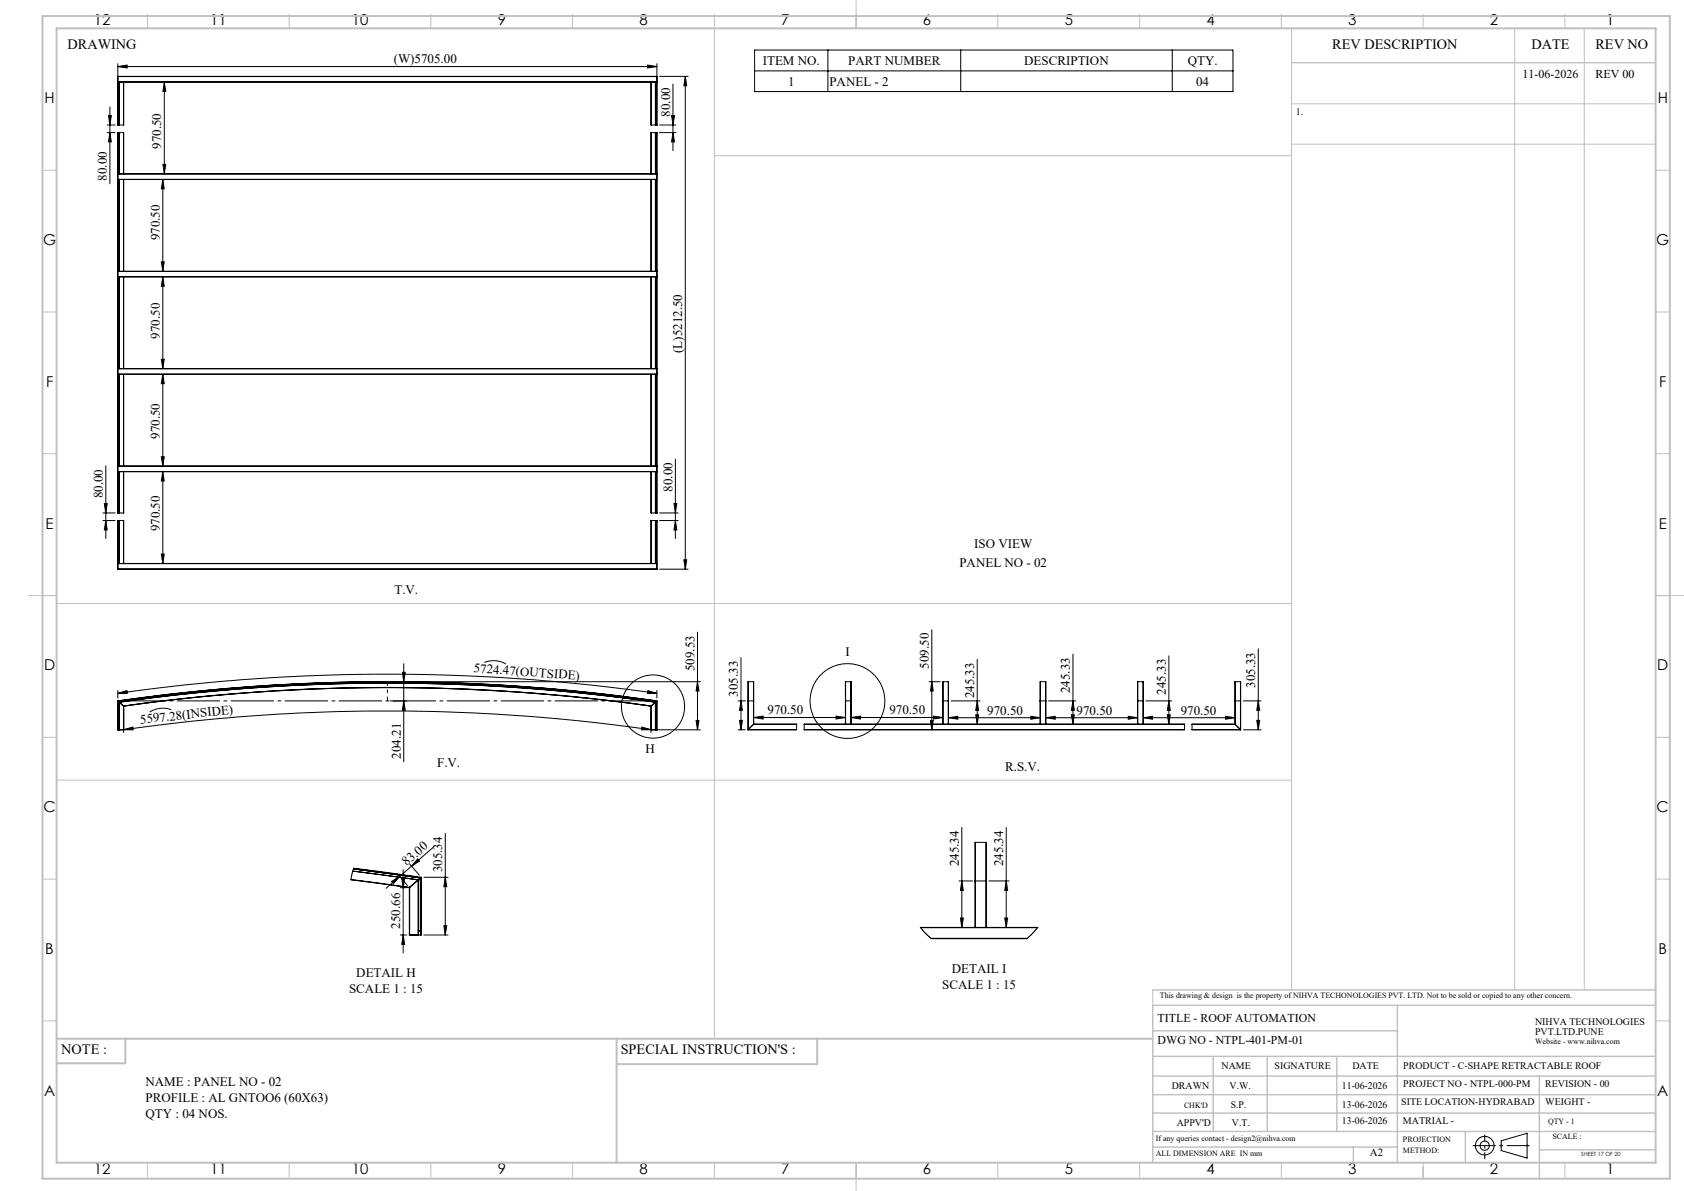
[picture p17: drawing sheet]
<svg xmlns="http://www.w3.org/2000/svg" width="594mm" height="420mm" viewBox="0 0 594 420" stroke-linecap="round" stroke-linejoin="round" font-family="sans-serif">
<defs><g id="words">
<g font-size="5.3">
<text x="33.1" y="8.9">12</text>
<text x="74.1" y="8.9">11</text>
<text x="124.1" y="8.9">10</text>
<text x="175.6" y="8.9">9</text>
<text x="225.6" y="8.9">8</text>
<text x="275.6" y="8.9">7</text>
<text x="325.6" y="8.9">6</text>
<text x="375.6" y="8.9">5</text>
<text x="425.6" y="8.9">4</text>
<text x="475.6" y="8.9">3</text>
<text x="525.6" y="8.9">2</text>
<text x="566.6" y="8.9">1</text>
<text x="15.7" y="36.4">H</text>
<text x="584.7" y="36.4">H</text>
<text x="15.2" y="86.4">G</text>
<text x="584.2" y="86.4">G</text>
<text x="16.2" y="136.4">F</text>
<text x="585.2" y="136.4">F</text>
<text x="16.1" y="186.4">E</text>
<text x="585.1" y="186.4">E</text>
<text x="15.5" y="236.4">D</text>
<text x="584.5" y="236.4">D</text>
<text x="15.4" y="286.4">C</text>
<text x="584.4" y="286.4">C</text>
<text x="16" y="336.4">B</text>
<text x="585" y="336.4">B</text>
<text x="15.5" y="386.4">A</text>
<text x="584.5" y="386.4">A</text>
<text x="33.1" y="413.9">12</text>
<text x="74.1" y="413.9">11</text>
<text x="124.1" y="413.9">10</text>
<text x="175.6" y="413.9">9</text>
<text x="225.6" y="413.9">8</text>
<text x="275.6" y="413.9">7</text>
<text x="325.6" y="413.9">6</text>
<text x="375.6" y="413.9">5</text>
<text x="425.6" y="413.9">4</text>
<text x="475.6" y="413.9">3</text>
<text x="525.6" y="413.9">2</text>
<text x="566.6" y="413.9">1</text>
</g>
<g font-size="5">
<text x="23.8" y="17.2">DRAWING</text>
<text x="470" y="17.4">REV DESCRIPTION</text>
<text x="540.2" y="17.4">DATE</text>
<text x="562.8" y="17.4">REV NO</text>
<text x="21.6" y="371.8">NOTE :</text>
<text x="218.9" y="371.8">SPECIAL INSTRUCTION'S :</text>
</g>
<g font-size="4.6">
<text x="138.9" y="22.4">(W)5705.00</text>
<text x="269.1" y="23">ITEM NO.</text>
<text x="299.2" y="23">PART NUMBER</text>
<text x="361.3" y="23">DESCRIPTION</text>
<text x="418.9" y="23">QTY.</text>
<text x="278" y="30.3">1</text>
<text x="292.6" y="30.3">PANEL - 2</text>
<text x="421.9" y="30.3">04</text>
<text x="236.3" y="41.1" transform="rotate(-90 236.3 41.1)">80.00</text>
<text x="56.9" y="52.5" transform="rotate(-90 56.9 52.5)">970.50</text>
<text x="37.7" y="63.7" transform="rotate(-90 37.7 63.7)">80.00</text>
<text x="56.3" y="84.7" transform="rotate(-90 56.3 84.7)">970.50</text>
<text x="56.3" y="119.4" transform="rotate(-90 56.3 119.4)">970.50</text>
<text x="240.7" y="124.5" transform="rotate(-90 240.7 124.5)">(L)5212.50</text>
<text x="56.3" y="154.8" transform="rotate(-90 56.3 154.8)">970.50</text>
<text x="237.2" y="173.4" transform="rotate(-90 237.2 173.4)">80.00</text>
<text x="36.2" y="175.7" transform="rotate(-90 36.2 175.7)">80.00</text>
<text x="56.3" y="187.4" transform="rotate(-90 56.3 187.4)">970.50</text>
<text x="343.6" y="193.1">ISO VIEW</text>
<text x="338.4" y="200">PANEL NO - 02</text>
<text x="139.1" y="209.4">T.V.</text>
<text x="298.2" y="231.3">I</text>
<text x="167" y="237.1" transform="rotate(4 167 237.1)">5724.47(OUTSIDE)</text>
<text x="245" y="236.7" transform="rotate(-90 245 236.7)">509.53</text>
<text x="327.6" y="235.8" transform="rotate(-90 327.6 235.8)">509.50</text>
<text x="260.3" y="245.7" transform="rotate(-90 260.3 245.7)">305.33</text>
<text x="377.4" y="244.4" transform="rotate(-90 377.4 244.4)">245.33</text>
<text x="411.2" y="245" transform="rotate(-90 411.2 245)">245.33</text>
<text x="442.8" y="242.5" transform="rotate(-90 442.8 242.5)">305.33</text>
<text x="270.7" y="251.9">970.50</text>
<text x="313.8" y="251.9">970.50</text>
<text x="343.6" y="246.3" transform="rotate(-90 343.6 246.3)">245.33</text>
<text x="49.6" y="255.2" transform="rotate(-6 49.6 255.2)">5597.28(INSIDE)</text>
<text x="348.2" y="252">970.50</text>
<text x="379.7" y="252">970.50</text>
<text x="416.5" y="252">970.50</text>
<text x="141.4" y="267.5" transform="rotate(-90 141.4 267.5)">204.21</text>
<text x="227.7" y="265.6">H</text>
<text x="154.2" y="270.4">F.V.</text>
<text x="354.5" y="271.7">R.S.V.</text>
<text x="143.4" y="305.5" transform="rotate(-41 143.4 305.5)">83.00</text>
<text x="338.2" y="305.5" transform="rotate(-90 338.2 305.5)">245.34</text>
<text x="353.8" y="305.5" transform="rotate(-90 353.8 305.5)">245.34</text>
<text x="156" y="307.7" transform="rotate(-90 156 307.7)">305.34</text>
<text x="141.1" y="327.5" transform="rotate(-90 141.1 327.5)">250.66</text>
<text x="125.7" y="344.6">DETAIL H</text>
<text x="335.8" y="343.3">DETAIL I</text>
<text x="123.1" y="350.2">SCALE 1 : 15</text>
<text x="332.3" y="348.8">SCALE 1 : 15</text>
<text x="51.3" y="383.1">NAME : PANEL NO - 02</text>
<text x="51.3" y="388.7">PROFILE : AL GNTOO6 (60X63)</text>
<text x="51.3" y="394.3">QTY : 04 NOS.</text>
</g>
<g font-size="4.2">
<text x="537.1" y="27.6">11-06-2026</text>
<text x="562.8" y="27.6">REV 00</text>
<text x="408.3" y="360.3">TITLE - ROOF AUTOMATION</text>
<text x="408.3" y="368.2">DWG NO - NTPL-401-PM-01</text>
</g>
<text font-size="3.9" x="483.2" y="407.7">A2</text>
<g font-size="3.5">
<text x="457" y="40.6">1.</text>
<text x="541.5" y="361.3">NIHVA TECHNOLOGIES</text>
<text x="541.5" y="364.9">PVT.LTD.PUNE</text>
<text x="430.9" y="377">NAME</text>
<text x="449.6" y="377">SIGNATURE</text>
<text x="477" y="377">DATE</text>
<text x="495" y="377">PRODUCT - C-SHAPE RETRACTABLE ROOF</text>
<text x="495" y="383.3">PROJECT NO - NTPL-000-PM</text>
<text x="545.1" y="383.3">REVISION - 00</text>
<text x="413.3" y="384.1">DRAWN</text>
<text x="433.7" y="384.1">V.W.</text>
<text x="473.4" y="384.1">11-06-2026</text>
<text x="494.3" y="389.8">SITE LOCATION-HYDRABAD</text>
<text x="545.1" y="389.8">WEIGHT -</text>
<text x="434.1" y="390.6">S.P.</text>
<text x="473.4" y="390.6">13-06-2026</text>
<text x="415.1" y="396.9">APPV'D</text>
<text x="434.6" y="396.9">V.T.</text>
<text x="473.4" y="396.5">13-06-2026</text>
<text x="494.8" y="396.5">MATRIAL -</text>
</g>
<g font-size="2.8">
<text x="409.2" y="351.9">This drawing &amp; design is the property of NIHVA TECHONOLOGIES PVT. LTD. Not to be sold or copied to any other concern.</text>
<text x="541.5" y="368.3">Website - www.nihva.com</text>
<text x="417.6" y="390.6">CHK'D</text>
<text x="546.1" y="396.5">QTY - 1</text>
<text x="547.6" y="401.7">SCALE :</text>
<text x="407.7" y="402.2">If any queries contact - design2@nihva.com</text>
<text x="407.7" y="407.7">ALL DIMENSION ARE IN mm</text>
<text x="494.8" y="402.7">PROJECTION</text>
<text x="494.8" y="406.5">METHOD:</text>
</g>
<text font-size="2" x="557.8" y="407.8">SHEET 17 OF 20</text>
</g></defs>
<g fill="none" stroke="#000" stroke-width=".35">
<path d="M266.2 17.7h168.7v14.6h-168.7zM292 17.7v14.6M338.9 17.7v14.6M413.5 17.7v14.6M38.8 37.7v27.1M41.6 22.5v21.6M41.6 23.5l3.2-.6v1.1zM41.6 23.5h190.1M41.6 28.9h190.1M41.6 27h190.1M41.6 28.9h.1M41.6 26.9v.1"/>
<path d="M41.6 26.9h190M41.6 28.9h190M41.6 26.9h.1M41.6 28.9v15.2M41.7 28.9v15.2M42.1 28.9v15.2M43.6 28.9v15.2M58 28.9l.5 3.4h-1zM58 28.9v32.4M228.4 22.9l3.3 .6-3.3 .5zM229.6 28.9l.1 15.2M229.7 28.9v15.2"/>
<path d="M231.2 28.9v15.2M231.6 28.9v15.2M231.6 26.9h.1M231.6 28.9h.1M231.6 26.9l.1 .1M231.7 28.9h-.1M231.7 22.5l-.1 21.6M232.7 26.9h10M237.4 29.7v23.4M241.7 26.9v173.8M241.7 26.9l.5 3.4h-1zM266.2 25h168.7"/>
<path d="M37.8 46.8h2.8M37.8 44.1h2.8M38.3 40.8h1l-.5 3.3zM38.8 46.8l.5 3.2h-1zM41.6 46.8v134.1M41.6 46.8v14.5M41.6 46.8h2M41.6 44.1h2M41.7 46.8h.1M41.7 44.1h.1M41.7 46.8v14.5M42.1 46.8h.1"/>
<path d="M42.1 44.1h.1M42.1 46.8v14.5M43.6 46.8v14.5M57.5 58h1l-.5 3.3zM229.7 46.8l-.1 14.5M229.7 46.8v14.5M229.7 46.8h1.9M229.7 44.1h1.9M231.2 46.8h.1M231.2 44.1h.1M231.2 46.8v14.5M231.6 46.8h.1"/>
<path d="M231.6 44.1h.1M231.6 46.8v14.5M231.6 46.8v134.1M232.7 46.8h5.7M232.7 44.1h5.7M236.9 40.8h1l-.5 3.3zM237.4 46.8l.5 3.2h-1zM41.6 63.3h.1M41.6 63.3h190M41.6 61.3v.1M41.6 61.3h.1M41.6 61.3h190"/>
<path d="M41.6 63.3v32.4M41.7 63.3v32.4M42.1 63.3v32.4M43.6 63.3v32.4M57.4 63.3l.5 3.3h-1zM57.4 63.3v32.4M229.6 63.3v32.4M229.7 63.3v32.4M231.2 63.3v32.4M231.6 63.3v32.4M231.6 61.3l-190 .1M231.6 61.3h.1"/>
<path d="M231.6 63.3h.1M41.6 95.7h190.1M41.6 97.6h.1M41.6 97.6h190M41.6 95.7h.1M41.6 95.7h190M41.6 97.6v32.4M41.7 97.6v32.4M42.1 97.6v32.4M43.6 97.6v32.4M56.9 92.3h1l-.5 3.4zM57.4 97.6l.5 3.3h-1z"/>
<path d="M57.4 97.6v32.4M229.6 97.6v32.4M229.7 97.6v32.4M231.2 97.6v32.4M231.6 97.6v32.4M231.6 95.7h.1M231.6 97.6h.1M41.6 132h.1M41.6 132h190M41.6 130v.1M41.6 130h.1M41.6 130h190"/>
<path d="M41.6 132v32.3M41.7 132v32.3M42.1 132v32.3M43.6 132v32.3M56.9 126.7h1l-.5 3.3zM57.4 132l.5 3.3h-1zM57.4 132v32.3M229.6 132v32.3M229.7 132v32.3M231.2 132v32.3M231.6 132v32.3M231.6 130l-190 .1"/>
<path d="M231.6 130h.1M231.6 132h.1M36.8 177.6h1l-.5 3.3zM37.3 164.3v25.6M41.6 166.3v.1M41.6 166.3l190 .1M41.6 166.4h.1M41.6 164.3v.1M41.6 164.3h.1M41.6 164.3h190M41.6 166.4h190M41.6 166.4v14.5"/>
<path d="M41.7 166.4v14.5M42.1 166.4v14.5M43.6 166.4v14.5M56.9 161.1h1l-.5 3.2zM57.4 166.4l.5 3.2h-1zM57.4 166.4v32.3M229.6 166.4l.1 14.5M229.7 166.4v14.5M231.2 166.4v14.5M231.6 166.4v14.5M231.6 164.3l-190 .1M231.6 164.3h.1"/>
<path d="M231.6 166.4h.1M237.7 177.6h1l-.5 3.3zM238.2 161.9v28M36.3 183.6h4.3M36.3 180.9h4.3M37.3 183.6l.5 3.3h-1zM41.6 198.8h190.1M41.6 198.7v.1M41.6 198.7h.1M41.6 198.7h190M41.6 183.6v17M41.6 183.6v15.1"/>
<path d="M41.6 183.6h2M41.6 180.9h2M41.7 180.9h.1M41.7 183.6h.1M41.7 183.6v15.1M42.1 180.9h.1M42.1 183.6h.1M42.1 183.6v15.1M43.6 183.6v15.1M56.9 195.4h1l-.5 3.3zM229.7 183.6l-.1 15.1M229.7 183.6v15.1"/>
<path d="M229.7 183.6h1.9M229.7 180.9h1.9M231.2 183.6h.1M231.2 180.9h.1M231.2 183.6v15.1M231.6 183.6h.1M231.6 180.9h.1M231.6 183.6v15.1M231.6 198.7l.1 .1M231.6 198.7h.1M231.6 183.6l.1 17M232.7 183.6h6.5"/>
<path d="M232.7 180.9h6.5M238.2 183.6l.5 3.3h-1zM241.2 197.4h1l-.5 3.3zM41.6 200.6v.1M41.6 200.6h190.1M41.6 200.7h.1M41.6 200.7h190M231.6 200.7h.1M231.7 200.6l-.1 .1M232.7 200.7h10M141.9 237.1h1l-.5 3.3zM142.4 234.1v34.6"/>
<path d="M170.9 233.6a8.6 8.6 0 0 1 7.6 .6M246 222.9v34.5M261.4 231.9v25.5M328.7 222.1v35.3M344.7 232.5v22.9M378.5 230.7v24.7M412.3 231.3v24.1M443.8 228.8v28.6M41.6 243.5v2.7M41.6 244.5l3.1-1 .2 1.1zM41.6 244.5a670.6 670.6 0 0 1 190.1 0M41.6 257.3v.1"/>
<path d="M41.6 247.2h.1M41.6 247.2a667.2 667.2 0 0 1 190.1 0M41.6 247.2v10.1M41.6 247.2a670.6 670.6 0 0 1 190.1 0M41.6 247.2a666.2 666.2 0 0 1 190 0M41.6 247.2v10.2M41.6 257.4h.1M41.6 247.2l.1 .1M41.7 257.4h.1M41.7 247.3h.1M41.7 247.3a669.2 669.2 0 0 1 189.9 0M41.7 256.6h.1"/>
<path d="M41.7 247.3a665.5 665.5 0 0 1 189.9 0M41.7 247.3a668.7 668.7 0 0 1 189.9 0M41.7 247.3v10.1M41.7 256.6h.4M41.7 247.3l.4 .3M42.1 257.4h.1M42.1 247.6v.1M42.1 247.6a667.2 667.2 0 0 1 189.1 0M42.1 247.6v9.8M42.1 247.7a666.7 666.7 0 0 1 189.1 0M42.1 257.4h1.5M42.1 247.7l1.5 1.3"/>
<path d="M43.6 249h.1M43.6 249a663.1 663.1 0 0 1 186.1 0M43.6 249v8.4M43.6 257.3v.1M43.6 249a665.8 665.8 0 0 1 186 0M43.6 249v9.3M43.6 257.3l3.2-.9 .2 1zM43.6 257.3a658.5 658.5 0 0 1 186 0M43.6 249a665.5 665.5 0 0 1 186 0M60.4 250.3a8.6 8.6 0 0 0-7.6 .8M137.6 247.2h5.8M142.4 247.2l.5 3.3h-1z"/>
<path d="M226.4 256.4l3.2 .9-3.3 .1zM228.5 243.5l3.2 1-3.3 .1zM229.6 257.3l.1 .1M229.6 249v9.3M229.7 249h-.1M229.7 257.4h1.5M229.7 249v8.4M231.2 257.4h.1M231.2 247.7l-1.5 1.3M231.2 247.6v.1M231.2 256.6h.4M231.2 247.6v9.8"/>
<path d="M231.6 247.3h.1M231.6 256.6h.1M231.6 247.3l-.4 .3M231.6 257.4h.1M231.6 247.3v10.1M231.6 247.2v.1M231.6 247.2v10.2M231.7 247.2h-.1M231.7 257.3l-.1 .1M231.7 247.2v10.1M231.7 243.5v2.7M232.2 257.4h14.9"/>
<path d="M245.5 254.1h1.1l-.6 3.3zM246 240.4l.6 3.3h-1.1zM247.1 240.4h-109.5M260.3 257.4h2.6M260.3 247.2h2.6M260.8 254.1h1.1l-.5 3.3zM261.4 247.2l.5 3.3h-1.1zM263.8 247.2v10.2M263.9 240.4l-.1 6.8M263.9 247.2h-.1M263.9 257.3l-.1 .1M263.9 240.4v6.8"/>
<path d="M263.9 240.4h1.9M263.9 247.2h1.9M263.9 247.2v10.1M263.9 257.3h17.1M265.8 240.4l.1 6.8M265.8 247.2h.1M265.8 240.4v6.8M265.8 247.2v8.2M265.8 255.4l-1.9 1.9M265.8 255.4h15.2M265.9 255.4h-.1M265.9 255.4h15.1"/>
<path d="M265.9 247.2v8.2M265.9 253l3.3-.5v1.1zM265.9 253h32.3M281 257.3l-17.2 .1M281 255.4v1.9M283.7 255.4h134.1M283.7 257.3h134.1M283.7 255.4v1.9M294.9 252.5l3.3 .5-3.3 .6zM298.2 255.4h.1M298.3 240.4l-.1 6.8M298.3 247.2h-.1"/>
<path d="M298.3 240.4v6.8M298.3 240.4h1.8M298.3 247.2h1.8M298.3 247.2v8.2M300.1 240.4l.1 6.8M300.1 247.2h.1M300.1 255.4h.1M300.1 240.4v6.8M300.1 247.2v8.2M300.2 253l3.3-.5v1.1zM300.2 253h32.4M327.7 240.4h3.9"/>
<path d="M328.2 254.1h1l-.5 3.3zM328.7 240.4l.5 3.3h-1zM329.2 252.5l3.4 .5-3.4 .6zM332.6 240.4v6.8M332.6 247.2h.1M332.6 247.2v8.2v-8.2M332.6 240.4h1.9M332.6 247.2h1.9M334.5 240.4v6.8M334.5 247.2h.1M334.5 247.2v8.2v-8.2M334.5 253.1l3.4-.5v1z"/>
<path d="M334.5 253.1h32.4M335.5 247.2h10.2M344.2 252.1h1l-.5 3.3zM344.7 247.2l.5 3.3h-1zM363.6 252.6l3.3 .5-3.3 .5zM366.9 255.4h.1M367 240.4l-.1 6.8M367 247.2h-.1M367 240.4v6.8M367 240.4h1.8M367 247.2h1.8M367 247.2v8.2"/>
<path d="M368.8 240.4v6.8M368.8 255.4h.1M368.8 247.2v8.2M368.9 253.1l3.3-.5v1zM368.9 253.1h32.3M369.9 247.2h9.5M377.9 252.1h1.1l-.5 3.3zM378.5 247.2l.5 3.3h-1.1zM398 252.6l3.2 .5-3.2 .5zM401.3 240.4l-.1 6.8M401.3 247.2h-.1M401.3 247.2v8.2l-.1-8.2"/>
<path d="M401.3 240.4v6.8M401.3 240.4h1.9M401.3 247.2h1.9M403.2 240.4l.1 6.8M403.2 247.2h.1M403.2 247.2v8.2l.1-8.2M403.2 240.4v6.8M403.3 253.1l3.2-.5v1zM403.3 253.1h32.3M404.2 247.2h9.1M411.8 252.1h1l-.5 3.3zM412.3 247.2l.5 3.3h-1z"/>
<path d="M417.8 255.4v1.9M420.5 257.3l17.1 .1M420.5 255.4h15.2M420.5 257.3h17.1M420.5 255.4v1.9M432.3 252.6l3.3 .5-3.3 .5zM435.6 255.4h.1M435.6 255.4h-15.1M435.6 247.2v8.2M435.7 240.4l-.1 6.8M435.7 247.2h-.1M435.7 240.4v6.8"/>
<path d="M435.7 240.4h1.9M435.7 247.2h1.9M435.7 247.2v8.2M435.7 255.4l1.9 1.9M437.6 240.4v6.8M437.6 257.3v.1M437.6 247.2h.1M437.6 247.2v10.1M437.6 247.2v10.2M438.5 247.2h6.3M438.6 257.4h6.2M443.3 254.1h1l-.5 3.3z"/>
<path d="M443.8 247.2l.5 3.3h-1zM152.8 298.8l-7.6 6.7M157.1 293.9v35.8M339.3 291.8v35.2M344 297.1l-.1 13.7M344 297.1v13.6M344 297.1h3.8M347.8 297.1l.1 13.7M347.8 297.1v13.6M354.9 291.8v35.2M123.8 310.1l20.7 2.8M124.4 307.2l23.1 3.1"/>
<path d="M124.6 306.4l23.7 3.2M124.7 306.4l23.6 3.2M124.7 306.3l23.7 3.2M138.1 310.9l2.9-1.8-2.2 2.5zM140.3 308.3l3.4 4M141.2 313h2.2M141.7 309.7h1l-.5 3.3zM142.2 306.7v29.4M144.4 313v16.6M144.5 304.7l3.4 3.9M144.5 312.9l-.1 .1M144.5 312.9v16.8"/>
<path d="M145.2 305.5l-9 7.7M147.3 302.9l.7 .8-2.8 1.8zM147.5 310.3h.1M147.5 310.3l-3 2.6M147.5 310.3v19.4M148.3 309.6v18.7h-.8M148.3 309.6h.1M148.3 309.6l-.8 .7M148.3 309.6v20.1M148.4 309.5l-.1 .1M148.4 309.5v20.2M148.6 309.4l-23.9-3.2-.9 4.1 20.6 2.7"/>
<path d="M148.6 309.4l-.2 .1M148.6 309.4v20.2M149.6 309.4h8.4M157.1 309.4l.5 3.3h-1zM338.3 310.7h4.7M339.3 310.7l.5 3.3h-1zM343.9 310.8v16.2M344 310.7l-.1 .1M344 310.7v16.3M344 310.7h3.8M347.8 310.7l.1 .1M347.8 310.7v16.3"/>
<path d="M347.9 310.8v16.2M348.8 310.7h7.1M354.9 310.7l.5 3.3h-1zM141.2 329.7h2.3M142.2 329.7l.5 3.3h-1zM144.4 329.6l.1 .1M144.5 329.7h3M147.5 329.7h.1M148.3 329.7h.1M148.6 329.6l-.2 .1M149.4 329.7h8.6M156.6 326.4h1l-.5 3.3z"/>
<path d="M324.7 327.1h41.3M328.4 330.9h33.9M338.8 323.7h1l-.5 3.3zM343.9 327h-19.3l3.9 4h33.7l3.9-4h-18.2M343.9 327h.1M344 327h3.8M347.8 327h.1M354.4 323.7h1l-.5 3.3zM529.5 402.3l9.2-2.7v8.8l-9.2-2.7z"/>
<circle cx="230.3" cy="249.1" r="11.1"/>
<circle cx="298.9" cy="247.2" r="13.2"/>
<circle cx="523.7" cy="404" r="1.62"/>
<circle cx="523.7" cy="404" r="3.3"/>
</g>
<g fill="none" stroke="#c0c0c0" stroke-width=".35">
<path d="M52 5v5M102 5v5M152 5v5M202 5v5M252 5v361.3M302 0v10M352 5v5M402 5v5M452 5v5M455.5 10v339.1M502 5v5M534.3 10v339.1"/>
<path d="M552 5v5M558.8 10v339.1M455.5 36.6h128.5M252 54.9h203.5M455.5 50.9h128.5M15 60h5M584 60h5M15 110h5M584 110h5M15 160h5M584 160h5M10 210h10"/>
<path d="M20 212.8h435.5M584 210h10M15 260h5M20 275.1h435.5M584 260h5M15 310h5M584 310h5M406.6 349.1v5.4M15 360h5M584 360h5M52 410v5M102 410v5"/>
<path d="M152 410v5M202 410v5M252 410v5M302 410v10M352 410v5M402 410v5M452 410v5M502 410v5M502 411.6v4.1M529 404h1M529.2 403.7l.7 .7M529.5 403.5v1"/>
<path d="M529.9 403.7l-.7 .7M538.1 404h1.1M538.3 403.7l.7 .7M538.7 403.5v1M539 403.7l-.7 .7M552 410v5"/>
</g>
<path d="M519.5 404h20.1" fill="none" stroke="#000" stroke-width=".35" stroke-dasharray="15.2 1.3 1.3 1.3" stroke-dashoffset="7.1" stroke-linecap="butt"/>
<path d="M523.7 408.8v-8.7" fill="none" stroke="#000" stroke-width=".35" stroke-dasharray="15.2 1.3 1.3 1.3" stroke-dashoffset="12.8" stroke-linecap="butt"/>
<path d="M41.6 247.2h190.1" fill="none" stroke="#000" stroke-width=".35" stroke-dasharray="15.2 1.3 1.3 1.3" stroke-dashoffset="-1.7" stroke-linecap="butt"/>
<path d="M136.7 247.2v-6.8" fill="none" stroke="#000" stroke-width=".35" stroke-dasharray="15.2 1.3 1.3 1.3" stroke-dashoffset="13.7" stroke-linecap="butt"/>
<path d="M144.4 313l4.2-3.6" fill="none" stroke="#000" stroke-width=".35" stroke-dasharray="15.2 1.3 1.3 1.3" stroke-dashoffset="14.4" stroke-linecap="butt"/>
<g fill="none" stroke="#c0c0c0" stroke-width=".5">
<path d="M455.5 22.1h128.5M406.6 349.1h177.4M492.9 354.5v55.5M584 354.5h-177.4v55.5M406.6 372.5h177.4M406.6 379.5h177.4M406.6 363.5h86.3M428 372.5v26.5M447 372.5v26.5M471.5 372.5v26.5M543 379.5v36.2M406.6 392.5h177.4"/>
<path d="M406.6 386h177.4M406.6 399h177.4M516.9 399v11M406.6 404.5h86.3M477.3 404.5v5.5M543 405.5h41"/>
</g>
<path d="M15 5.7h574v410h-574zM20 10h564v400h-564zM20 366.3h386.6M44.2 366.3v8.6h-24.2M217.5 366.3v43.7M288.3 366.3v9h-70.8" fill="none" stroke="#c0c0c0" stroke-width=".7"/>
<g fill="#000">
<path d="M228.4 22.9l3.3 .6-3.3 .5zM41.6 23.5l3.2-.6v1.1zM432.3 252.6l3.3 .5-3.3 .5zM403.3 253.1l3.2-.5v1zM363.6 252.6l3.3 .5-3.3 .5zM334.5 253.1l3.4-.5v1zM329.2 252.5l3.4 .5-3.4 .6zM300.2 253l3.3-.5v1.1zM294.9 252.5l3.3 .5-3.3 .6zM265.9 253l3.3-.5v1.1z"/>
<path d="M241.7 26.9l.5 3.4h-1zM241.2 197.4h1l-.5 3.3zM58 28.9l.5 3.4h-1zM57.5 58h1l-.5 3.3zM57.4 63.3l.5 3.3h-1zM56.9 92.3h1l-.5 3.4zM57.4 97.6l.5 3.3h-1zM56.9 126.7h1l-.5 3.3zM57.4 166.4l.5 3.2h-1zM56.9 195.4h1l-.5 3.3zM38.3 40.8h1l-.5 3.3zM38.8 46.8l.5 3.2h-1zM237.7 177.6h1l-.5 3.3zM238.2 183.6l.5 3.3h-1zM236.9 40.8h1l-.5 3.3zM237.4 46.8l.5 3.2h-1zM412.3 247.2l.5 3.3h-1zM411.8 252.1h1l-.5 3.3zM378.5 247.2l.5 3.3h-1.1zM377.9 252.1h1.1l-.5 3.3zM261.4 247.2l.5 3.3h-1.1zM260.8 254.1h1.1l-.5 3.3zM354.9 310.7l.5 3.3h-1zM354.4 323.7h1l-.5 3.3z"/>
<path d="M56.9 161.1h1l-.5 3.2zM57.4 132l.5 3.3h-1zM37.3 183.6l.5 3.3h-1zM36.8 177.6h1l-.5 3.3zM344.2 252.1h1l-.5 3.3zM344.7 247.2l.5 3.3h-1zM443.3 254.1h1l-.5 3.3zM443.8 247.2l.5 3.3h-1zM328.2 254.1h1l-.5 3.3zM328.7 240.4l.5 3.3h-1zM338.8 323.7h1l-.5 3.3zM339.3 310.7l.5 3.3h-1z"/>
<path d="M142.4 247.2l.5 3.3h-1zM141.9 237.1h1l-.5 3.3z"/>
<path d="M226.4 256.4l3.2 .9-3.3 .1zM43.6 257.3l3.2-.9 .2 1z"/>
<path d="M228.5 243.5l3.2 1-3.3 .1zM41.6 244.5l3.1-1 .2 1.1z"/>
<path d="M246 240.4l.6 3.3h-1.1zM245.5 254.1h1.1l-.6 3.3z"/>
<path d="M368.9 253.1l3.3-.5v1zM398 252.6l3.2 .5-3.2 .5z"/>
<path d="M138.1 310.9l2.9-1.8-2.2 2.5zM147.3 302.9l.7 .8-2.8 1.8z"/>
<path d="M157.1 309.4l.5 3.3h-1zM156.6 326.4h1l-.5 3.3z"/>
<path d="M142.2 329.7l.5 3.3h-1zM141.7 309.7h1l-.5 3.3z"/>
</g>
<use href="#words"/>
</svg>
